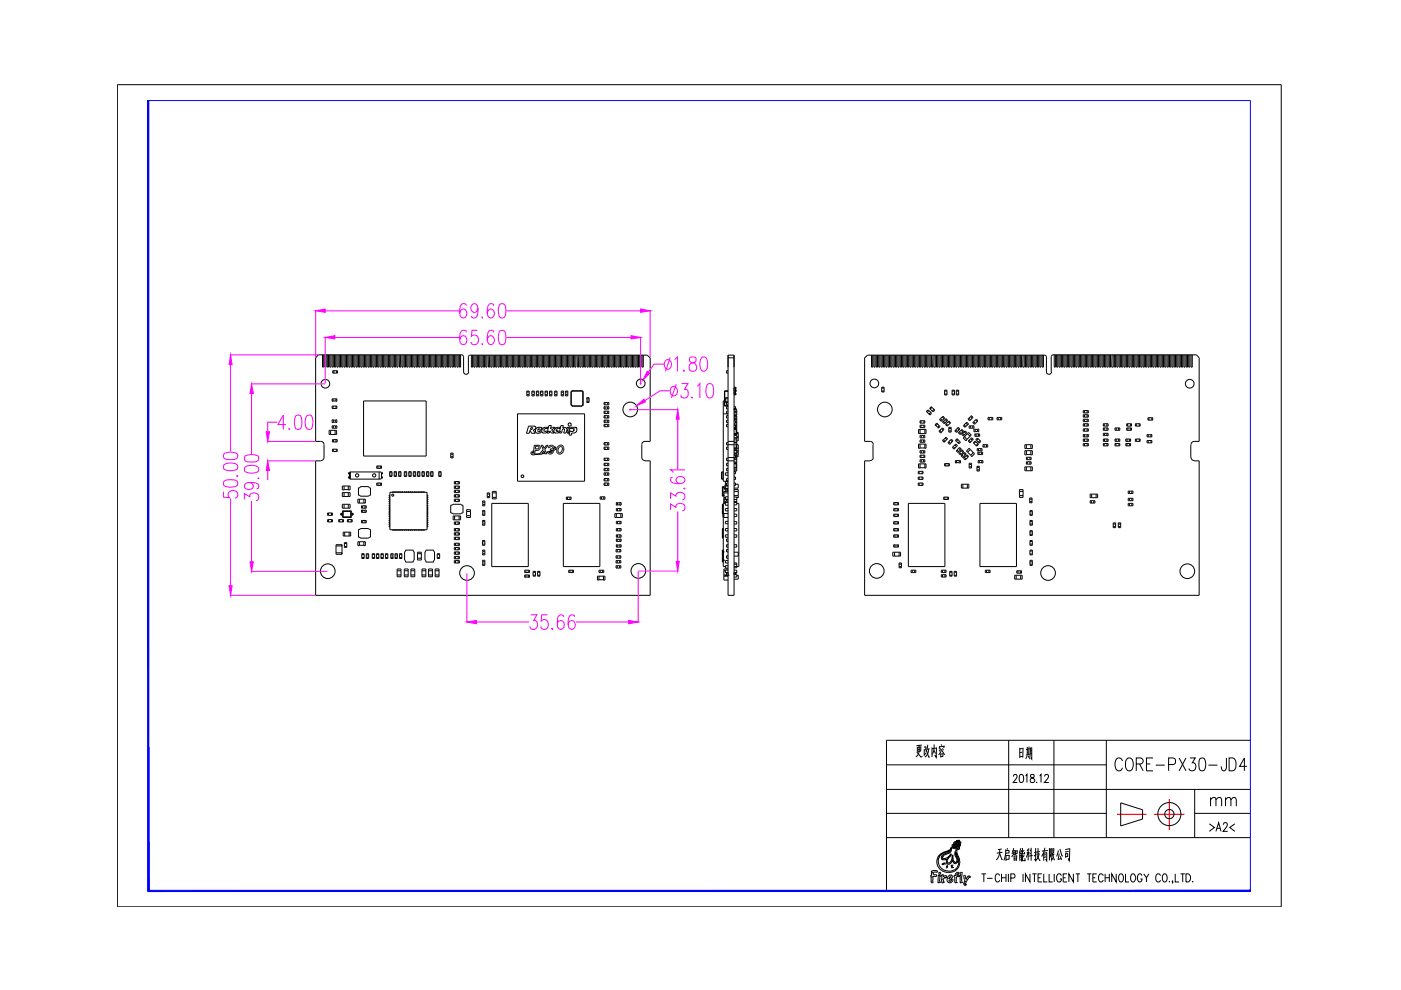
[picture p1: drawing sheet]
<svg xmlns="http://www.w3.org/2000/svg" width="297mm" height="210mm" viewBox="0 0 297 210" stroke-linecap="round" stroke-linejoin="round" font-family="sans-serif">
<defs><g id="words">
<g font-size="6.2">
<text x="214.8" y="162.3">日期</text>
<text x="235.3" y="164.7">CORE-PX30-JD4</text>
</g>
<g font-size="4.9">
<text x="255.4" y="172.2">mm</text>
<text x="255.1" y="177.4">&gt;A2&lt;</text>
</g>
</g></defs>
<g fill="none" stroke="#000" stroke-width=".21">
<path d="M24.9 18h246.7v174.3h-246.7zM68.4 75.2v2.6h.2v-2.6M68.9 75.2v2.6h.2v-2.6M69.4 75.2v2.6h.3v-2.6M69.9 75.2v2.6h.3v-2.6M70.4 75.2v2.6h.3v-2.6M70.5 78.6h1.1v.5h-1.1zM70.8 78.6v.5M70.9 75.2v2.6h.3v-2.6M71.4 78.6v.5M71.4 75.2v2.6h.3v-2.6M71.9 75.2v2.6h.3v-2.6"/>
<path d="M72.4 75.2v2.6h.3v-2.6M73 75.2v2.6h.2v-2.6M73.5 75.2v2.6h.2v-2.6M74 75.2v2.6h.2v-2.6M74.5 75.2v2.6h.2v-2.6M75 75.2v2.6h.2v-2.6M75.5 75.2v2.6h.2v-2.6M76 75.2v2.6h.3v-2.6M76.5 75.2v2.6h.3v-2.6M77 75.2v2.6h.3v-2.6M77.5 75.2v2.6h.3v-2.6M78 75.2v2.6h.3v-2.6"/>
<path d="M78.5 75.2v2.6h.3v-2.6M79.1 75.2v2.6h.2v-2.6M79.6 75.2v2.6h.2v-2.6M80.1 75.2v2.6h.2v-2.6M80.6 75.2v2.6h.2v-2.6M81.1 75.2v2.6h.2v-2.6M81.6 75.2v2.6h.2v-2.6M82.1 75.2v2.6h.3v-2.6M82.6 75.2v2.6h.3v-2.6M83.1 75.2v2.6h.3v-2.6M83.6 75.2v2.6h.3v-2.6M84.1 75.2v2.6h.3v-2.6"/>
<path d="M84.6 75.2l.1 2.6h.3l-.1-2.6M85.2 75.2v2.6h.3v-2.6M85.7 75.2v2.6h.3v-2.6M86.2 75.2v2.6h.3v-2.6M86.7 75.2v2.6h.3v-2.6M87.2 75.2v2.6h.3v-2.6M87.7 75.2v2.6h.3v-2.6M88.3 75.2v2.6h.2v-2.6M88.8 75.2v2.6h.2v-2.6M89.3 75.2v2.6h.2v-2.6M89.8 75.2v2.6h.2v-2.6M90.3 75.2v2.6h.2v-2.6"/>
<path d="M90.8 75.2v2.6h.3v-2.6M91.3 75.2v2.6h.3v-2.6M91.8 75.2v2.6h.3v-2.6M92.3 75.2v2.6h.3v-2.6M92.8 75.2v2.6h.3v-2.6M93.3 75.2v2.6h.3v-2.6M93.8 75.2v2.6h.3v-2.6M94.4 75.2v2.6h.2v-2.6M94.9 75.2v2.6h.2v-2.6M95.4 75.2v2.6h.2v-2.6M95.9 75.2v2.6h.2v-2.6M96.4 75.2v2.6h.2v-2.6"/>
<path d="M96.9 75.2v2.6h.2v-2.6M97.4 75.2v2.6h.3v-2.6M98.3 78.9v-3.3l-.3-.4h-30.5l-.6 .7v17.7h1.1M98.3 78.8a.54 .54 0 0 0 .5 .6 .54 .54 0 0 0 .6-.6M99.3 78.9v-3.3l.3-.3h37.6l.7 .6v17.7h-1.2M99.9 75.3v2.5h.3v-2.5M100.4 75.3v2.5h.3v-2.5M101 75.3v2.5h.2v-2.5M101.5 75.3v2.5h.2v-2.5M102 75.3v2.5h.2v-2.5M102.5 75.3v2.5h.2v-2.5M103 75.3v2.5h.2v-2.5"/>
<path d="M103.5 75.3l.1 2.5h.2v-2.5M104.1 75.3v2.5h.2v-2.5M104.6 75.3v2.5h.2v-2.5M105.1 75.3v2.5h.2v-2.5M105.6 75.3v2.5h.2v-2.5M106.1 75.3v2.5h.3v-2.5M106.6 75.3v2.5h.3v-2.5M107.1 75.3v2.5h.3v-2.5M107.6 75.3v2.5h.3v-2.5M108.1 75.3v2.5h.3v-2.5M108.6 75.3v2.5h.3v-2.5M109.1 75.3v2.5h.3v-2.5"/>
<path d="M109.7 75.3v2.5h.2v-2.5M110.2 75.3v2.5h.2v-2.5M110.7 75.3v2.5h.2v-2.5M111.2 75.3v2.5h.2v-2.5M111.7 75.3v2.5h.2v-2.5M112.2 75.3v2.5h.3v-2.5M112.7 75.3v2.5h.3v-2.5M113.2 75.3v2.5h.3v-2.5M113.7 75.3v2.5h.3v-2.5M114.2 75.3v2.5h.3v-2.5M114.7 75.3v2.5h.3v-2.5M115.2 75.3v2.5h.3v-2.5"/>
<path d="M115.8 75.3v2.5h.2v-2.5M116.3 75.3v2.5h.2v-2.5M116.8 75.3v2.5h.2v-2.5M117.3 75.3v2.5h.2v-2.5M117.8 75.3v2.5h.2v-2.5M118.3 75.3v2.5h.2v-2.5M118.8 75.3v2.5h.3v-2.5M119.3 75.3v2.5h.3v-2.5M119.8 75.3v2.5h.3v-2.5M120.3 75.3v2.5h.3v-2.5M120.8 75.3v2.5h.3v-2.5M121.3 75.3v2.5h.3v-2.5"/>
<path d="M121.8 75.3v2.5h.3v-2.5M122.4 75.3v2.5h.3l-.1-2.5M122.9 75.3v2.5h.3v-2.5M123.4 75.3v2.5h.3v-2.5M123.9 75.3v2.5h.3v-2.5M124.5 75.3v2.5h.2v-2.5M125 75.3v2.5h.2v-2.5M125.5 75.3v2.5h.2v-2.5M126 75.3v2.5h.2v-2.5M126.5 75.3v2.5h.2v-2.5M127 75.3v2.5h.2v-2.5M127.5 75.3v2.5h.3v-2.5"/>
<path d="M128 75.3v2.5h.3v-2.5M128.5 75.3v2.5h.3v-2.5M129 75.3v2.5h.3v-2.5M129.5 75.3v2.5h.3v-2.5M130 75.3v2.5h.3v-2.5M130.5 75.3v2.5h.3v-2.5M131.1 75.3v2.5h.2v-2.5M131.6 75.3v2.5h.2v-2.5M132.1 75.3v2.5h.2v-2.5M132.6 75.3v2.5h.2v-2.5M133.1 75.3v2.5h.2v-2.5M133.6 75.3v2.5h.3v-2.5"/>
<path d="M134.1 75.3v2.5h.3v-2.5M134.6 75.3v2.5h.3v-2.5M135.1 75.3v2.5h.3v-2.5M135.6 75.3v2.5h.3v-2.5M136.1 75.3v2.5h.3v-2.5M154.4 75.3h1.2v50.9h-1.2zM154.4 78.6h-.4v.5h.4M154.4 75.9h1.2M184.8 75.3v2.5h.2v-2.5M185.3 75.3v2.5h.2v-2.5M185.8 75.3v2.5h.2v-2.5M186.3 75.3v2.5h.3v-2.5"/>
<path d="M186.8 75.3v2.5h.3v-2.5M187.3 75.3v2.5h.3v-2.5M187.8 75.3v2.5h.3v-2.5M188.3 75.3v2.5h.3v-2.5M188.8 75.3v2.5h.3v-2.5M189.3 75.3v2.5h.3v-2.5M189.9 75.3v2.5h.2v-2.5M190.4 75.3v2.5h.2v-2.5M190.9 75.3v2.5h.2v-2.5M191.4 75.3v2.5h.2v-2.5M191.9 75.3v2.5h.2v-2.5M192.4 75.3v2.5h.3v-2.5"/>
<path d="M192.9 75.3v2.5h.3v-2.5M193.4 75.3v2.5h.3v-2.5M193.9 75.3v2.5h.3v-2.5M194.4 75.3v2.5h.3v-2.5M194.9 75.3v2.5h.3v-2.5M195.4 75.3v2.5h.3v-2.5M196 75.3v2.5h.2v-2.5M196.5 75.3v2.5h.2v-2.5M197 75.3v2.5h.2v-2.5M197.5 75.3v2.5h.2l.1-2.5M198 75.3v2.5h.3v-2.5M198.6 75.3v2.5h.2v-2.5"/>
<path d="M199.1 75.3v2.5h.2v-2.5M199.6 75.3v2.5h.2v-2.5M200.1 75.3v2.5h.2v-2.5M200.6 75.3v2.5h.2v-2.5M201.1 75.3v2.5h.3v-2.5M201.6 75.3v2.5h.3v-2.5M202.1 75.3v2.5h.3v-2.5M202.6 75.3v2.5h.3v-2.5M203.1 75.3v2.5h.3v-2.5M203.6 75.3v2.5h.3v-2.5M204.1 75.3v2.5h.3v-2.5M204.7 75.3v2.5h.2v-2.5"/>
<path d="M205.2 75.3v2.5h.2v-2.5M205.7 75.3v2.5h.2v-2.5M206.2 75.3v2.5h.2v-2.5M206.7 75.3v2.5h.2v-2.5M207.2 75.3v2.5h.2v-2.5M207.7 75.3v2.5h.3v-2.5M208.2 75.3v2.5h.3v-2.5M208.7 75.3v2.5h.3v-2.5M209.2 75.3v2.5h.3v-2.5M209.7 75.3v2.5h.3v-2.5M210.2 75.3v2.5h.3v-2.5M210.7 75.3v2.5h.3v-2.5"/>
<path d="M211.3 75.3v2.5h.2v-2.5M211.8 75.3v2.5h.2v-2.5M212.3 75.3v2.5h.2v-2.5M212.8 75.3v2.5h.2v-2.5M213.3 75.3v2.5h.2v-2.5M213.8 75.3v2.5h.3v-2.5M214.3 75.3v2.5h.3v-2.5M214.8 75.3v2.5h.3v-2.5M215.3 75.3v2.5h.3v-2.5M215.8 75.3v2.5h.3v-2.5M216.3 75.3v2.5h.3v-2.5M216.9 75.3l-.1 2.5h.4v-2.5"/>
<path d="M217.4 75.3v2.5h.3v-2.5M217.9 75.3v2.5h.3v-2.5M218.4 75.3v2.5h.3v-2.5M218.9 75.3v2.5h.3v-2.5M219.4 75.3v2.5h.3v-2.5M220 75.3v2.5h.2v-2.5M220.5 75.3v2.5h.2v-2.5M221 75.3v2.5h.2v-2.5M221.9 78.9v-3.3l-.3-.3h-37.6l-.7 .6v17.7h1.2M221.9 78.8a.54 .54 0 0 0 .5 .6 .54 .54 0 0 0 .5-.6M222.9 78.9v-3.3l.2-.4h30.6l.5 .7v17.7h-1M223.5 75.2v2.6h.3v-2.6"/>
<path d="M224 75.2v2.6h.3v-2.6M224.5 75.2v2.6h.3v-2.6M225 75.2v2.6h.3v-2.6M225.5 75.2v2.6h.3v-2.6M226.1 75.2v2.6h.2v-2.6M226.6 75.2v2.6h.2v-2.6M227.1 75.2v2.6h.2v-2.6M227.6 75.2v2.6h.2v-2.6M228.1 75.2v2.6h.2v-2.6M228.6 75.2v2.6h.2v-2.6M229.1 75.2v2.6h.3v-2.6M229.6 75.2v2.6h.3v-2.6"/>
<path d="M230.1 75.2v2.6h.3v-2.6M230.6 75.2v2.6h.3v-2.6M231.1 75.2v2.6h.3v-2.6M231.6 75.2v2.6h.3v-2.6M232.1 75.2v2.6h.3v-2.6M232.7 75.2v2.6h.2v-2.6M233.2 75.2v2.6h.2v-2.6M233.7 75.2v2.6h.2v-2.6M234.2 75.2v2.6h.2v-2.6M234.7 75.2v2.6h.2v-2.6M235.2 75.2v2.6h.3v-2.6M235.8 75.2l-.1 2.6h.3v-2.6"/>
<path d="M236.3 75.2v2.6h.2v-2.6M236.8 75.2v2.6h.2v-2.6M237.3 75.2v2.6h.2v-2.6M237.8 75.2v2.6h.3v-2.6M238.3 75.2v2.6h.3v-2.6M238.8 75.2v2.6h.3v-2.6M239.3 75.2v2.6h.3v-2.6M239.8 75.2v2.6h.3v-2.6M240.3 75.2v2.6h.3v-2.6M240.8 75.2v2.6h.3v-2.6M241.4 75.2v2.6h.2v-2.6M241.9 75.2v2.6h.2v-2.6"/>
<path d="M242.4 75.2v2.6h.2v-2.6M242.9 75.2v2.6h.2v-2.6M243.4 75.2v2.6h.2v-2.6M243.9 75.2v2.6h.3v-2.6M244.4 75.2v2.6h.3v-2.6M244.9 75.2v2.6h.3v-2.6M245.4 75.2v2.6h.3v-2.6M245.9 75.2v2.6h.3v-2.6M246.4 75.2v2.6h.3v-2.6M246.9 75.2v2.6h.3v-2.6M247.5 75.2v2.6h.2v-2.6M248 75.2v2.6h.2v-2.6"/>
<path d="M248.5 75.2v2.6h.2v-2.6M249 75.2v2.6h.2v-2.6M249.5 75.2v2.6h.2v-2.6M250 75.2v2.6h.2v-2.6M250.5 75.2v2.6h.3v-2.6M251 75.2v2.6h.3v-2.6M251.5 75.2v2.6h.3v-2.6M252 75.2v2.6h.3v-2.6M252.5 75.2v2.6h.3v-2.6M68 97.7h-1.1v28.5h71v-28.5h-1.2M68 93.6a.67 .67 0 0 1 .7 .7M68.7 94.3v2.7a.67 .67 0 0 1-.7 .6"/>
<path d="M69.8 91.2h1.6v.9h-1.6zM70.1 91.2v.9M70.4 86.1h1v.5h-1zM70.4 89h.3v.6h-.3zM70.4 90.3h1v.5h-1zM70.5 93.2h1v.5h-1zM70.5 95.2h1v.5h-1zM70.6 84.6v.5h-.2v-.5h1v.5h-.2v-.5M70.6 86.1v.5M70.6 85h.6M70.7 90.3v.5M70.7 95.2v.5"/>
<path d="M70.7 89.1h.5v.4h-.5M70.7 93.2v.5M71 91.2v.9M71.2 90.3v.5M71.2 89h.2v.6h-.2M71.2 86.1v.5M71.2 93.2v.5M71.3 95.2v.5M77.1 85h13.3v11.7h-13.3zM79.9 98.8h1v.5h-1zM80.1 98.8v.5M80.6 98.8v.5"/>
<path d="M82.6 100h.5v1h-.5zM83.6 100h.5v1h-.5zM84.5 100h.5v1h-.5zM85.7 100h.5v1h-.5zM86.7 100h.5v1h-.5zM87.6 100h.5v1h-.5zM88.5 100h.5v1h-.5zM89.5 100h.5v1h-.5zM90.4 100h.5v1h-.5zM91.3 100h.5v1h-.5zM93 100h.5v1h-.5zM95.6 96.1h.5v1h-.5z"/>
<path d="M95.6 96.8h.5M95.6 96.3h.5M109.7 87.7h14.2v14.3h-14.2zM111.7 82.9h.5v1h-.5zM111.7 83.7h.5M111.7 83.1h.5M112.1 90.3h1.1a.42 .42 0 0 1 .4 .5 .42 .42 0 0 1-.5 .4l.4 .7h-.8l-.3-.7-.2 .7h-.6zM112.6 90.7h.2a.27 .27 0 0 1 0 .3 .27 .27 0 0 1-.3 0zM112.8 95.7a.4 .4 0 0 0-.2 .6 .4 .4 0 0 0 .5 .1l1.9-.1M112.8 82.9h.5v1h-.5zM112.8 83.7h.5M112.8 83.1h.5"/>
<path d="M112.8 95.7l.2 .1M112.9 95.9l.2 .2 .2-1.7h1.1l.1 .1a.63 .63 0 0 1-.5 1h-.5l-.2 .8 1.2-.1 .7-.9-.5-.9h.4l.3 .6 .5-.6h.3l-.7 .9 .3 .6M113.6 94.6l.6 .1v.4l-.7 .1zM113.7 82.9h.5v1h-.5zM113.7 83.7h.5M113.7 83.1h.5M113.8 90.7l.9-.1 .2 .1-.2 .3a.66 .66 0 0 1-.3 .9 .66 .66 0 0 1-.9-.3v-.5zM114.6 82.9h.5v1h-.5zM114.6 83.7h.5M114.6 83.1h.5M115 90.9l.5-.3h.7l-.2 .3a.42 .42 0 0 0-.5 0 .42 .42 0 0 0-.1 .5l.2 .1 .5-.2 .3-1.1h.5l-.2 .7 .4-.3h.6l-.7 .6 .5 .6h-.6l-.3-.4-.1 .4h-.6l.4-.4a.96 .96 0 0 1-1.4 .2zM115.4 96.2h-.4"/>
<path d="M115.4 96l-.5 .1M115.5 96.1l-.2-.5-.4 .6M115.5 96h-.1M115.5 96.1l-.1 .1M115.6 82.9h.5v1h-.5zM115.6 83.7h.5M115.6 83.1h.5M116.2 95.8l-.4 .1M116.4 95.7h.1M116.4 95.9l.7-.3-.1 .3zM116.4 95.7h-.3v.2M116.5 95.9h.1"/>
<path d="M116.5 82.9h.5v1h-.5zM116.5 83.7h.5M116.5 83.1h.5M117 95.5h.1M117 95.5l-.6 .2M117.4 94.7a.41 .41 0 0 1 .5 .4 .41 .41 0 0 1-.6 .4l-.1 .6-.2 .2h-.6l-.3-.4-.3 .1 .1 .3-.4-.2M117.5 94.9h.1M117.5 94.9l-.3 .4zM117.5 94.7l-.3-.3h-.6l-.3 .3v.2l.5-.2 .4 .2-.2 .2-.3 .1-.1 .2 .4 .1M117.5 94.7h.1M117.6 90.9l.4-.2 .8-.1-.1 .3h-.3a.38 .38 0 0 0-.5 .4l.3 .2 .5-.2 .2-1.1h.5l-.1 .5h.7l.1 .1-.1 1h-.5l.2-.7a.27 .27 0 0 0-.4-.2 .27 .27 0 0 0-.1 .4l-.1 .5h-.5l.3-.4a.82 .82 0 0 1-1.5 0zM117.6 82.9h.5v1h-.5z"/>
<path d="M117.6 83.7h.5M117.6 83.1h.5M117.9 91.3h.1M118.2 94.8a.75 .75 0 0 1 1-.3 .75 .75 0 0 1 .3 1 .76 .76 0 0 1-.6 .7 .76 .76 0 0 1-.9-.4zM118.4 95l.5-.3h.2l.1 .3-.1 .7-.2 .3h-.4l-.2-.3zM119 82.9h.5v1h-.5zM119 83.7h.5M119 83.2h.5M119.9 83.1v.6M120.4 83.1h-.5v-.2h.5v1h-.5v-.2h.5M120.6 91.7h.1M120.6 91.4h.1"/>
<path d="M120.6 91.4l.2-.8h-.5v.1h.2l-.1 .4a.42 .42 0 0 0-.2 .4 .42 .42 0 0 0 .3 .4l.3-.2-.2 .6h.6v-.5h.3a.67 .67 0 0 0 .8-.4 .67 .67 0 0 0-.3-.8h-1v.3h.2a.36 .36 0 0 1 .5 .3 .36 .36 0 0 1-.5 .3h-.1a.22 .22 0 0 0-.3-.1 .22 .22 0 0 0-.1 .3h-.1M120.6 91.4v.3M120.8 89.6l.2 .2 .1 .2M120.8 89.6a.35 .35 0 0 0-.3 .4 .35 .35 0 0 0 .3 .3 .35 .35 0 0 0 .4-.3M121.1 83v3M121.1 85.9l.2 .2M121.2 85.8l.1 .2M121.2 86.1h2.2M121.2 82.9h2.2M121.3 82.9h2.1l.2 .1M121.3 82.8l-.2 .2M121.3 82.9l-.1 .1"/>
<path d="M123.5 82.8l.2 .2M123.6 83v2.9M123.6 85.8l-.2 .2M123.6 83v3M123.7 85.9l-.2 .2M124.5 84.6v.5h.4M124.9 84.6h-.5v-.3h.5v1h-.5v-.2M128.1 99.3h1v.5h-1zM128.1 98.2h1v.5h-1zM128.1 97.1h1v.5h-1zM128.1 94.8h1v.5h-1zM128.1 93.8h1v.5h-1z"/>
<path d="M128.1 90h1v.5h-1zM128.1 88.1h1v.5h-1zM128.1 87.2h1v.5h-1zM128.1 85.3h1v.5h-1zM128.3 89.1v.5h-.2v-.5h1v.5h-.3v-.5M128.3 89.5h.5M128.3 86.7v-.5h-.2v.5h1v-.5h-.3v.5M128.3 86.3h.5M128.3 85.3v.5M128.3 87.2v.5M128.3 88.1v.5M128.3 90v.5"/>
<path d="M128.3 93.8v.5M128.3 94.8v.5M128.3 97.1v.5M128.3 98.2v.5M128.3 99.3v.5M128.8 85.3v.5M128.8 87.2v.5M128.8 88.1v.5M128.8 90v.5M128.8 93.8v.5M128.8 94.8v.5M128.8 97.1v.5"/>
<path d="M128.8 98.2v.5M128.8 99.3v.5M136.1 94.3v2.7a.67 .67 0 0 0 .6 .6M136.7 93.6a.67 .67 0 0 0-.6 .7M153.3 87.7h1.1M153.6 85h-.3v17h1.1M153.6 85.9h.1M153.6 83h.1M153.7 82.9l-.1 3.2h.8M153.7 86h.7M153.7 83h.7M153.8 85.1h.6"/>
<path d="M153.8 84.6h.6M154 85.3v.5h.4M154.4 99.3h-.4v.5h.4M154.4 98.2h-.4v.5h.4M154.4 97.7h1.2M154.4 97.1h-.4v.5h.4M154.4 94.8h-.4v.5h.4M154.4 93.8h-.4v.5h.4M154.4 93.6h1.2M154.4 90h-.4v.5h.4M154.4 89.1h-.4v.5h.4M154.4 88.1h-.4v.5h.4"/>
<path d="M154.4 87.2h-.4v.5h.4M154.4 86.2h-.4v.5h.4M154.4 84.3h-.6v1h.6M154.4 82.9h-.7v3.2M154.4 97h1.8M154.4 94.3h1.2M155.6 86.7h.1M155.6 83.6h.1M155.6 82.9h.1M155.6 82.3h.1M155.6 98.2h.6v1.7h-.6M155.6 97.1h.6"/>
<path d="M155.6 96.1h.6M155.6 95.4h.6M155.6 95.2h.6M155.6 93.8h.6M155.6 92.1h.6M155.6 90.8h.6M155.6 88.1h.6v2.8h-.6M155.6 86.6h.3M155.6 86.2h.3v.7M155.6 83.1h.3M155.6 82.1h.3v1.6h-.3M155.6 89.2h.3v.5"/>
<path d="M155.6 90.2h.3v.5h-.3M155.6 96.5h.3v.5M155.6 99.9h.3v.5h-.3M155.6 91h.5v.9h-.5M155.6 94.2h.5v.8h-.5M155.6 98.3h.5v.9M155.6 86.9h.6v1.1h-.6M155.6 99.6h.6M155.6 99.2h.6M155.6 99.2h.4M155.6 98.3h.6M155.6 98h.6"/>
<path d="M155.6 97.5h.6M155.6 96.4h.6M155.6 95.6h.6M155.6 95h.4M155.6 93.3h.6M155.6 92.9h.6M155.6 92.8h.9M155.6 92.3h.6M155.6 90.1h.6M155.6 89.7h.6M155.6 88.9h.6M155.6 88.8h.6"/>
<path d="M155.6 88.4h.6M155.6 88.3h.6M155.6 87.8h.6M155.6 87.4h.6M155.6 87.2h.6M155.9 86.8h.1M155.9 86.7h.1M155.9 83.6h.1M155.9 82.9h.1M155.9 82.7h.1M155.9 82.3h.1M155.9 90.6h.3"/>
<path d="M155.9 90.2h.3M155.9 88v.1M155.9 98.1v.1M155.9 96.6h.3M155.9 89.5h.3M155.9 89.3h.3M156.1 98.8h.1M156.1 94.7h.1M156.1 94.3h.1M156.1 91.8h.1M156.1 91.2h.1M156.1 99h.1"/>
<path d="M156.1 94.9h.1M156.1 94.2h.1M156.1 91.4h.1M156.2 90.9v7.3h-.6M156.2 91.7h.3v1.8h-.3M156.2 94.3h.3v2.2h-.3M156.2 95.9h.3M156.2 95.6h.3M156.2 95h.3M156.2 92.6h.3M156.2 91.9h.3M156.5 96.6v.2h-.3"/>
<path d="M184.5 97.7h-1.2v28.5h70.9v-28.5h-1M184.5 93.6a.67 .67 0 0 1 .7 .7M185.1 94.3v2.7M185.2 97a.67 .67 0 0 1-.7 .6M186.9 82.1h.5v1h-.5zM186.9 82.9h.5M186.9 82.3h.5M194.7 99.9h1v.5h-1zM194.7 91h1.6v.9h-1.6zM194.9 99.9v.5M195.1 95.6h1v.5h-1zM195.1 98.3v.9h-.4v-.9h1.6v.9h-.2v-.9"/>
<path d="M195.1 99.2h1M195.1 97.5h1v.5h-1zM195.1 96.5h1v.5h-1zM195.1 94.2v.8h-.4v-.8h1.6v.8h-.2v-.8M195.1 95h1M195.1 93.3h1v.5h-1zM195.1 92.3h1v.5h-1zM195.1 90.2h1v.5h-1zM195.1 89.2h1v.5h-1zM195.1 91v.9M195.3 89.2v.5M195.3 90.2v.5"/>
<path d="M195.3 96.5v.5M195.3 92.3v.5M195.3 93.3v.5M195.3 95.6v.5M195.3 97.5v.5M195.5 99.9v.5M195.8 92.3v.5M195.8 93.3v.5M195.8 95.6v.5M195.8 97.5v.5M195.9 89.2v.5M195.9 90.2v.5"/>
<path d="M195.9 96.5v.5M196.1 91v.9M196.6 87.4l.4-.4-.2-.1-.4 .3 .8 .8 .3-.4-.1-.2M197 87.1l.4 .3M197.2 86.7l.4-.4-.1-.1-.4 .4 .7 .7 .4-.3-.2-.2M197.4 87.4l-.4 .4M197.6 86.4l.4 .4M198 86.8l-.3 .4M198.8 89.9l-.2-.2-.4 .4 .2 .2M198.8 89.9l-.4 .3 .4 .4M198.8 89.9l.3 .4M199.1 90.3l-.3 .3"/>
<path d="M199.1 90.3l.2 .1-.4 .4-.1-.2M199.3 91.2l-.2 .2 .3 .4 .2-.2M199.3 91.2l.3 .4M199.4 88.8l.4 .3M199.6 90.9l.2-.2 .3 .3-.1 .2zM199.6 90.9l-.3 .3M199.8 88.4l.2-.1 .3 .3-.7 .7-.4-.4 .2-.1M199.8 88.4l-.4 .4M199.8 88.4l.3 .4M200 91.2l-.4 .4M200 89.3l-.2 .2 .4 .3 .2-.2M200 89.3l.6-.5 .3 .3-.2 .2"/>
<path d="M200 93.2l-.2 .2 .4 .4 .2-.2M200 89.3l.4 .3M200.3 98.3h1v.5h-1zM200.3 82.9h.5M200.3 82.7h.5v1h-.5zM200.3 83.6h.5M200.4 88.9l.3 .4-.3 .3M200.4 92.9l.3 .3M200.5 98.3v.5M200.6 89.8l.6-.5 .3 .3-.7 .7-.3-.3zM200.6 89.8l.4 .4M200.7 93.2l.2-.1-.3-.4-.6 .6 .4 .3"/>
<path d="M200.7 93.2l-.3 .4M201 98.3v.5M201 89.4l.4 .4M201.2 90.6h.5v1h-.5zM201.2 90.9h.5M201.2 93.6l.3 .4M201.2 91.4h.5M201.5 93.3l-.5 .5 .4 .4 .1-.2M201.5 93.3l.2-.2 .3 .4-.1 .1M201.5 93.3l.4 .3M201.9 82.9h.5M201.9 82.7h.5v1h-.5z"/>
<path d="M201.9 93.6l-.4 .4M201.9 83.6h.5M201.9 94.9l.7-.7 .4 .3-.7 .7zM202.1 94.7l.3 .3M202.4 94.3l.4 .4M202.7 82.9h.6M202.7 82.7h.6v1h-.6zM202.7 93.6l.4 .3M202.7 83.6h.6M202.8 97.6v.6h-.2v-.6h1v.6h-.2M202.9 95.4l-.2 .2 .4 .3 .2-.2M202.9 95.4l.4 .3"/>
<path d="M203 90.8l-.6 .6 .4 .3 .2-.1-.4-.4M203 90.8l.1-.2 .4 .4-.2 .2M203 90.8l.3 .4M203.1 93.2l-.2-.2-.3 .4 .1 .2M203.1 93.2l-.4 .4M203.1 93.2l.3 .4M203.3 95l.1-.1 .4 .3-.2 .2M203.3 95l-.4 .4M203.3 95l.3 .4M203.3 91.2l-.4 .3M203.4 97.6v.5h-.6M203.4 91.6l.4 .3"/>
<path d="M203.4 93.6l-.3 .3M203.4 93.6l.2 .2-.3 .3-.2-.2M203.4 95.9l.4 .4M203.6 95.4l-.3 .3M203.8 91.2l.2-.2 .3 .4-.7 .7-.4-.4 .2-.1M203.8 91.2l-.4 .4M203.8 91.2l.3 .4M203.8 95.6l-.5 .5 .3 .3 .2-.1M203.8 95.6l.2-.2 .3 .3-.2 .2M203.8 95.6l.3 .3M203.9 92.1l.7-.7 .4 .3-.7 .7zM204 96.4l.3 .4"/>
<path d="M204.1 91.9l.3 .4M204.1 95.9l-.3 .4M204.2 92.8l.3-.2 .5 .6-.2 .3zM204.3 96.1l-.5 .5 .3 .4 .2-.2M204.3 96.1l.2-.2 .3 .4-.1 .1M204.3 96.1l.4 .3M204.4 90.1l.6-.6 .4 .4-.2 .2M204.4 90.1l-.1 .2 .3 .3 .2-.2M204.4 91.6l.4 .3M204.4 90.1l.4 .3M204.5 97l-.2 .1 .4 .4 .5-.5M204.5 97l.3 .3"/>
<path d="M204.7 96.4l-.4 .4M204.8 89.7l.4 .4M204.8 96.6l.2-.2 .4 .4-.2 .2M204.8 96.6l-.3 .4M204.8 96.6l.4 .4M205.1 91.9l.3-.2 .5 .6-.9 .8M205.1 91.9l-.6 .7M205.1 91.9l.6 .6M205.2 90.1l-.4 .3M205.4 88.7l.4 .3M205.5 98.2h.5v1h-.5zM205.5 90.3h1v.5h-1z"/>
<path d="M205.5 99h.5M205.5 93.3l.3 .4M205.5 98.5h.5M205.7 90.3v.5M205.7 95.3l-.2-.3-.6 .6 .9 .9M205.7 95.3l-.5 .6M205.7 95.3l.7 .7M205.8 92.9l.2-.1 .4 .3-.6 .6M205.8 88.3l.3 .4M205.9 88.1l.4 .4-.7 .7-.4-.3zM206.2 93.3l-.4-.3-.5 .5 .4 .4 .1-.2M206.2 90.3v.5"/>
<path d="M206.4 95.9l.2 .3-.5 .6-.3-.2zM206.4 89.4l-.2 .2 .4 .4 .6-.6M206.4 89.4l.4 .4M206.7 92h1v.5h-1zM206.7 91h-.2v.6h.2M206.7 93.5l.7 .7-.3 .4-.7-.7zM206.8 89l.2-.1 .3 .3-.1 .2zM206.8 89.1l-.4 .3M206.9 93.6l-.4 .4M206.9 92v.5M207.1 93.4l-.2-.2 .4-.3 .7 .7-.4 .4-.2-.2M207.1 93.4l.3 .4"/>
<path d="M207.1 98.9h.5v1h-.5zM207.1 99.6h.5M207.1 99.1h.5M207.3 91h-.6v.5h.6M207.3 91h.2v.6h-.2zM207.3 95.9h1v.5h-1zM207.3 94.1l-.4 .4M207.4 93l-.3 .4M207.4 95.1v.5h-.2v-.5h1v.5h-.2M207.4 92v.5M207.6 95.9v.5M207.6 97.6v.5h.5"/>
<path d="M207.8 93.4l-.4 .4M208 95.1v.5h-.6M208.1 95.9v.5M208.1 97.6v.6h.3v-.6h-1v.6h.2M208.4 94.3h1v.5h-1zM208.7 94.3v.5M209.2 94.3v.5M209.5 88.5h1v.5h-1zM209.7 88.5v.5M210.3 88.5v.5M211.4 88.5h1v.5h-1zM211.6 88.5v.5"/>
<path d="M212.1 88.5v.5M217.3 99h1.6v.8h-1.6zM217.3 94.3h1.6v.8h-1.6zM217.6 97h1v.5h-1zM217.6 97.9h1v.5h-1zM217.6 95.6v.8h-.3v-.8h1.6v.8h-.3v-.8M217.6 94.3v.8M217.6 99v.8M217.6 96.4h1M217.8 97v.5M217.8 97.9v.5M218.4 97v.5"/>
<path d="M218.4 97.9v.5M218.6 94.3v.8M218.6 99v.8M229.7 93.1h1.1v.5h-1.1zM229.7 90.9h1.1v.5h-1.1zM229.7 87.9h1.1v.5h-1.1zM229.7 94h1.1v.5h-1.1zM229.7 87h1.1v.6h-1.1zM229.7 88.9h1.1v.5h-1.1zM229.7 89.8h1.1v.5h-1.1zM229.9 92.6v-.5h-.2v.5h1.1v-.5h-.3v.5M229.9 92.2h.6"/>
<path d="M229.9 87v.6M229.9 87.9v.5M229.9 88.9v.5M229.9 89.8v.5M229.9 90.9v.5M229.9 93.1v.5M229.9 94v.5M230.5 87v.6M230.5 87.9v.5M230.5 88.9v.5M230.5 89.8v.5M230.5 90.9v.5"/>
<path d="M230.5 93.1v.5M230.5 94v.5M233.9 93.1h1v.5h-1zM233.9 90.7h1v.5h-1zM233.9 94h1v.5h-1zM233.9 89.8h1v.5h-1zM234.1 89.8v.5M234.1 90.7v.5M234.1 94v.5M234.2 91.9v.4h.5M234.2 93.1v.5M234.7 91.9v.5h.2v-.5h-1v.5h.3"/>
<path d="M234.7 89.8v.5M234.7 90.7v.5M234.7 93.1v.5M234.7 94v.5M236.4 93.1h1v.5h-1zM236.4 90.7h1v.5h-1zM236.4 94h1v.5h-1zM236.6 94v.5M236.7 90.7v.5M236.7 93.1v.5M237.2 90.7v.5M237.2 93.1v.5"/>
<path d="M237.2 94v.5M238.7 93.1h1v.5h-1zM238.7 94h1v.5h-1zM238.9 90.7h1v.5h-1zM238.9 89.8h1v.5h-1zM238.9 93.1v.5M238.9 94v.5M239.1 89.8v.5M239.1 90.7v.5M239.5 93.1v.5M239.5 94v.5M239.6 90.7v.5"/>
<path d="M239.7 89.8v.5M240.7 93.1h1v.5h-1zM240.7 89.8h1v.5h-1zM240.9 89.8v.5M240.9 93.1v.5M241.5 89.8v.5M241.5 93.1v.5M243.2 93.4h1v.5h-1zM243.4 88.6h1v.5h-1zM243.5 92.6v-.5h-.3v.5h1v-.5h-.2v.5M243.5 92.2h.5M243.5 93.4v.5"/>
<path d="M243.6 88.6v.5M244 93.4v.5M244.2 88.6v.5M252.5 94.3v2.7M252.5 97a.67 .67 0 0 0 .7 .6M253.2 93.6a.67 .67 0 0 0-.7 .7M69.5 108.8h1v.5h-1zM69.5 110.2h1v.5h-1zM69.7 108.8v.5M69.7 110.2v.5M70.3 108.8v.5M70.3 110.2v.5"/>
<path d="M71.2 115.5h1.3v2h-1.3zM71.2 117.2h1.3M71.2 115.7h1.3M71.8 110.2h1v.5h-1zM72 110.2v.5M72.3 108.8v.4M72.4 108.8v.4M72.6 104.4h1.6v.9h-1.6zM72.6 106.9h1.6v.8h-1.6zM72.6 108.3v1.4M72.6 110.2v.5M72.6 108.8h-.3v.4h.3"/>
<path d="M72.6 108.3l.2 .1M72.6 109.7h1.9M72.6 108.3h1.9M72.8 108.4v1.2M72.8 112.8h1.6v.9h-1.6zM72.8 109.6l-.2 .1M72.8 109.6h1.6M72.8 108.4h1.6M73 103v.9h-.4v-.9h1.6v.9h-.4v-.9M73 104.4v.9M73 106.9v.8M73 103.8h.8"/>
<path d="M73 115h.5v1.1h-.5zM73 115.9h.5M73 115.2h.5M73.1 112.8v.9M73.7 110.2h1v.5h-1zM73.8 104.4v.9M73.8 106.9v.8M73.8 110.2v.5M74 112.8v.9M74.1 100.2h-.2v.3h.2M74.1 101.1h-.2v.3h.2M74.1 100.2v1.2"/>
<path d="M74.1 100.2l.1-.1h6.6l.1 .1M74.1 101.4l.1 .2h6.6l.1-.2M74.3 100.1v1.5M74.4 108.4v1.2M74.4 109.6l.1 .1M74.5 108.3v1.4M74.5 110.2v.5M74.5 108.8h.4v.4h-.4M74.5 108.3l-.1 .1M74.7 108.8v.4M74.8 108.8v.4M75.9 105.8h1.6v.9h-1.6z"/>
<path d="M76 112.3h.3l.1-.2h1.8l.1 .2h.2v1.6h-.2l-.1 .2h-1.8l-.1-.2h-.3zM76 103.4h.3l.1-.2h1.8l.1 .2h.2v1.6h-.2l-.1 .2h-1.8l-.1-.2h-.3zM76.2 114.9v.8h-.3v-.8h1.6v.8h-.4v-.8M76.2 105.8v.9M76.2 115.6h.9M76.6 107.2h1.1v.5h-1.1zM76.6 110.3h1.1v.6h-1.1zM76.7 117.4h.5v1h-.5zM76.7 118.2h.5M76.7 117.6h.5M76.9 107.2v.5M76.9 110.3v.6"/>
<path d="M76.9 108.2h.5v.4M77.1 105.8v.9M77.4 108.1h.3v.5h-1.1v-.5h.3v.5M77.4 107.2v.5M77.4 110.3v.6M77.7 117.4h.5v1h-.5zM77.7 118.2h.5M77.7 117.7h.5M78.9 117.4h.5v1h-.5zM78.9 118.2h.5M78.9 117.6h.5M79.8 117.4h.5v1h-.5z"/>
<path d="M79.8 118.2h.5M79.8 117.6h.5M79.9 102.4h1v.5h-1zM80.1 102.4v.5M80.4 100.1v1.5M80.6 102.4v.5M80.8 117.4h.5v1h-.5zM80.8 118.2h.5M80.8 117.6h.5M80.9 100.2h.2v.3h-.2M80.9 101.1h.2v.3h-.2M80.9 100.2v1.2"/>
<path d="M81.7 117.4h.5v1h-.5zM81.7 118.2h.5M81.7 117.6h.5M82.6 100.8h.5M82.6 100.3h.5M82.7 105h-.2v.2h.2M82.7 105.4h-.2v.2h.2M82.7 105.8h-.2v.2h.2M82.7 106.2h-.2v.2h.2M82.7 106.6h-.2v.2h.2M82.7 107h-.2v.2h.2M82.7 107.4h-.2v.2h.2"/>
<path d="M82.7 107.8h-.2v.3h.2M82.7 108.3h-.2v.1h.2M82.7 108.6h-.2v.3h.2M82.7 109.1h-.2v.2h.2M82.7 109.5h-.2v.2h.2M82.7 109.9h-.2v.2h.2M82.7 110.3h-.2v.2h.2M82.7 110.7h-.2v.2h.2M82.7 111.1h-.2v.2h.2M82.7 111.5h-.2v.2h.2M82.7 104.4h7.8v7.9h-7.8zM82.9 117.7h.4v.5"/>
<path d="M83.2 104.4v-.1l.2 .1M83.2 112.3v.1l.2-.1M83.4 117.7v-.3h-.5v1h.5v-.2h-.5M83.6 100.8h.5M83.6 100.3h.5M83.6 104.4v-.1h.3v.1M83.6 112.3v.1h.3v-.1M83.7 117.4h.6v1h-.6zM83.7 118.2h.6M83.7 117.7h.6M84.1 104.4v-.1l.2 .1M84.1 112.3v.1l.2-.1"/>
<path d="M84.4 104.4v-.1h.3v.1M84.4 112.3v.1h.3v-.1M84.5 100.8h.5M84.5 100.3h.5M84.7 117.4h.5v1h-.5zM84.7 118.2h.5M84.7 117.6h.5M84.9 104.4v-.1l.2 .1M84.9 112.3v.1l.2-.1M85.3 104.4v-.1l.2 .1M85.3 112.3v.1l.2-.1M85.7 104.4v-.1l.2 .1"/>
<path d="M85.7 112.3v.1l.2-.1M85.7 100.8h.5M85.7 100.3h.5M86 116.6h1.6v.3l.2 .1v1.7l-.2 .2v.3h-1.6v-.3l-.2-.2v-1.7l.2-.1zM86.1 104.4v-.1l.2 .1M86.1 112.3v.1l.2-.1M86.5 104.4v-.1h.2v.1M86.5 112.3v.1h.2v-.1M86.7 100.8h.5M86.7 100.3h.5M86.9 104.4v-.1l.2 .1M86.9 112.3v.1l.2-.1"/>
<path d="M87.3 104.4v-.1l.2 .1M87.3 112.3v.1l.2-.1M87.6 100.8h.5M87.6 100.3h.5M87.7 104.4v-.1l.2 .1M87.7 112.3v.1l.2-.1M88.1 104.4v-.1l.2 .1M88.1 112.3v.1l.2-.1M88.5 117.1h.8v1.6h-.8zM88.5 118.3h.8M88.5 117.4h.8M88.5 100.8h.5"/>
<path d="M88.5 100.3h.5M88.6 104.4v-.1l.2 .1M88.6 112.3v.1l.2-.1M89 104.4v-.1l.1 .1M89 112.3v.1l.1-.1M89.3 104.4v-.1h.3v.1M89.3 112.3v.1h.3v-.1M89.5 100.8h.5M89.5 100.3h.5M89.8 104.4v-.1l.2 .1M89.8 112.3v.1l.2-.1M90.3 116.6h1.6v.3l.2 .1v1.7l-.2 .2v.3h-1.6v-.3l-.2-.2v-1.7l.2-.1z"/>
<path d="M90.4 100.8h.5M90.4 100.3h.5M90.5 105h.2v.2h-.2M90.5 105.4h.2v.2h-.2M90.5 105.8h.2v.2h-.2M90.5 106.2h.2v.2h-.2M90.5 106.6h.2v.2h-.2M90.5 107h.2v.2h-.2M90.5 107.4h.2v.2h-.2M90.5 107.8h.2v.3h-.2M90.5 108.3h.2v.1h-.2M90.5 108.6h.2v.3h-.2"/>
<path d="M90.5 109.1h.2v.2h-.2M90.5 109.5h.2v.2h-.2M90.5 109.9h.2v.2h-.2M90.5 110.3h.2v.2h-.2M90.5 110.7h.2v.2h-.2M90.5 111.1h.2v.2h-.2M90.5 111.5h.2v.2h-.2M91.3 100.8h.5M91.3 100.3h.5M92.7 117.4h.5v1h-.5zM92.7 118.2h.5M92.7 117.6h.5"/>
<path d="M93 100.8h.5M93 100.3h.5M95.6 107.1h.3l.1-.2h1.7l.1 .2h.4v1.7h-.4l-.1 .2h-1.7l-.1-.2h-.3zM96.1 109.4h1.6v.8h-1.6zM96.3 118.9h1.1v.5h-1.1zM96.3 118h1.1v.5h-1.1zM96.3 117h1.1v.5h-1.1zM96.3 116.1h1.1v.5h-1.1zM96.3 113.9h1.1v.5h-1.1zM96.3 113h1.1v.5h-1.1zM96.3 112.1h1.1v.5h-1.1zM96.3 110.7h1.1v.5h-1.1z"/>
<path d="M96.3 102.1h1.1v.5h-1.1zM96.3 103h1.1v.6h-1.1zM96.3 103.9h1.1v.5h-1.1zM96.3 104.9h1.1v.5h-1.1zM96.3 105.8h1.1v.5h-1.1zM96.4 109.4v.8M96.6 115.2v.5h-.3v-.5h1.1v.5h-.3v-.5M96.6 115.6h.5M96.6 102.1v.5M96.6 103v.6M96.6 103.9v.5M96.6 104.9v.5"/>
<path d="M96.6 105.8v.5M96.6 110.7v.5M96.6 112.1v.5M96.6 113v.5M96.6 113.9v.5M96.6 116.1v.5M96.6 117v.5M96.6 118v.5M96.6 118.9v.5M97.1 102.1v.5M97.1 103v.6M97.1 103.9v.5"/>
<path d="M97.1 104.9v.5M97.1 105.8v.5M97.1 110.7v.5M97.1 112.1v.5M97.1 113v.5M97.1 113.9v.5M97.1 116.1v.5M97.1 117v.5M97.1 118v.5M97.1 118.9v.5M97.3 109.4v.8M98.9 108.1h.9v1.6h-.9z"/>
<path d="M98.9 109.3h.9M98.9 108.4h.9M102.3 119.1v-.3h.5v1.1h-.5v-.3h.5M102.3 116.9v-.3h.5v1.1h-.5v-.3h.5M102.3 114.6h.5v1h-.5zM102.3 115.4h.5M102.3 114.9h.5M102.3 108.5v-.2h.5v1h-.5v-.3h.5M102.4 110.6v.5h.4M102.4 106.5v.5h.4M102.8 119.1h-.4v.5M102.8 116.9h-.4v.5"/>
<path d="M102.8 110.6h-.5v-.3h.5v1.1h-.5v-.3M102.8 108.5h-.4v.5M102.8 106.5h-.5v-.3h.5v1h-.5v-.2M103.3 104.5h.5v1h-.5zM103.3 105.3h.5M103.3 104.8h.5M104.3 106.7h7.7v13.4h-7.7zM104.4 104.2h.8v1.6h-.8zM104.4 105.5h.8M104.4 104.5h.8M119.4 106.7h7.8v13.4h-7.8zM120.1 105.4h1v.5h-1z"/>
<path d="M120.3 105.4v.5M120.8 105.4v.5M127.2 105.3h1.1v.5h-1.1zM127.5 105.3v.5M128 105.3v.5M128.1 102.4h1v.5h-1zM128.1 101.5h1v.5h-1zM128.1 100.3h1v.5h-1zM128.3 101.5v.5M128.3 102.4v.5M128.3 100.3v.5M128.8 100.3v.5"/>
<path d="M128.8 101.5v.5M128.8 102.4v.5M130.4 108.9h1.5v.8h-1.5zM130.6 119.9h1v.5h-1zM130.6 118.9h1v.5h-1zM130.6 117.8h1v.5h-1zM130.6 116.5h1v.5h-1zM130.7 113.4h1v.5h-1zM130.7 112.1h1v.5h-1zM130.7 110.5h1v.5h-1zM130.7 107.8h1v.5h-1zM130.7 108.9v.8"/>
<path d="M130.9 116v-.5h-.2v.5h1v-.5h-.3v.5M130.9 115.6h.5M130.9 114.8v-.5h-.2v.5h1v-.5h-.3v.5M130.9 114.3h.5M130.9 116.5v.5M130.9 117.8v.5M130.9 118.9v.5M130.9 119.9v.5M130.9 106.5h-.2v.6h.2M130.9 107.8v.5M130.9 110.5v.5M130.9 112.1v.5"/>
<path d="M130.9 113.4v.5M131.4 118.9v.5M131.4 119.9v.5M131.4 106.5h.3v.6h-.3zM131.4 106.6h-.5v.4h.5M131.4 107.8v.5M131.4 110.5v.5M131.4 112.1v.5M131.4 113.4v.5M131.4 116.5v.5M131.4 117.8v.5M131.6 108.9v.8"/>
<path d="M153.2 116.9h.1v-.3h-.1v2.6h.1v-.3M153.2 118.9h.1M153.2 118.7h.1M153.2 117h.1M153.2 113.9h.1M153.2 112.3h.1M153.2 107.1h.1M153.2 103.4h.1M153.2 100.1l.1 .1M153.3 112.1h-.1v2h.1M153.3 108.4h.1M153.3 101.4h.1"/>
<path d="M153.3 100.2h.1M153.3 100.2v1.2M153.3 103.4v1.6M153.3 107.1v1.7M153.3 112.3v1.6M153.3 101.4l-.1 .2M153.3 113.8v.1M153.3 107v.1M153.3 103.3v.1M153.3 103.2l.4 .4h.3M153.3 118.9h.1M153.3 105.1h.1"/>
<path d="M153.3 105.1v.1M153.3 103.3h.1M153.3 103.3l-.1-.1v2h.1M153.3 117h.1M153.3 118.7h.1M153.3 106.9h-.1v2.1h.1v.7M153.3 100.1h-.3v1.5h.3M153.4 112.2h.1M153.4 108.7l-.2 .1M153.4 108.7v.1M153.4 105h.1M153.4 117.1h.1"/>
<path d="M153.4 112.1l-.1 .1M153.4 105.1v.1M153.4 108.9h.1M153.4 113.9h.1M153.4 107v.1M153.4 103.3h.1M153.4 118.7h.1M153.4 103.4a.37 .37 0 0 0 .3 .3 .37 .37 0 0 0 .4-.1M153.4 108.8h.1M153.5 105.1l-.1 .1M153.5 105h-.1M153.5 105.5h.3"/>
<path d="M153.5 104.5h.9M153.5 104.9l-.3 .1M153.5 105.8v.9M153.8 106.7h-.5v13.4h.5M153.8 106.5h.6M153.8 105.8h.6M153.8 103v.6h.6M153.8 102.6h.2M154 105.9v.3M154.2 103.6v.3M154.4 119.9h-.6v.5h.6M154.4 118.9h-.6v.5h.6"/>
<path d="M154.4 117.8h-.4v.5h.4M154.4 116.5h-.4v.5h.4M154.4 115.5h-.4v.5h.4M154.4 114.3h-.4v.5h.4M154.4 113.4h-.6v.5h.6M154.4 112.1h-.6v.5h.6M154.4 110.5h-.6v.5h.6M154.4 108.9h-.9v.8h.9M154.4 107.8h-.6v.5h.6M154.4 106.2h-.6v.9h.6M154.4 105.3h-.6v.6h.6M154.4 104.2h-.9v1.6h.3"/>
<path d="M154.4 103.9h-.6v.3M154.4 103h-.9v.4M154.4 102.1h-.6v.8h.6M154.4 102.4h-.4v.5M154.4 101.5h-.4v.5h.4M154.4 100.3h-.6v.5h.6M155.6 119.6h.6M155.6 119.4h.6v1h-.6M155.6 117.1h.9v.8h-.9M155.6 115.5h.6v.5h-.6M155.6 113.4h.6v.5h-.6M155.6 112.1h.6v.5h-.6"/>
<path d="M155.6 110.6h.6v.5h-.6M155.6 109h.6v.5h-.6M155.6 107.8h.6v.5h-.6M155.6 105.4h.6v1.6h-.6M155.6 106.5h.6M155.6 106.3h.6M155.6 105.9h.6M155.6 103.8h.9v1.7h-.3M155.6 104.2h.9M155.6 102.4h.3v.5h-.3M155.6 105.1h.9M155.6 101.1h.3v.5h-.3"/>
<path d="M155.9 102.7h.6v.8h-.9M156.2 106.7h.4v13.4h-1M156.2 105.5h.3M189.3 117.1h1.6v.8h-1.6zM189.5 113.4h1v.5h-1zM189.5 112.1h1v.5h-1zM189.5 110.6h1v.5h-1zM189.5 109h1v.5h-1zM189.5 107.8h1v.5h-1zM189.5 106.5h1v.5h-1zM189.7 117.1v.8M189.7 115.6h.5v.4"/>
<path d="M189.7 106.5v.5M189.7 107.8v.5M189.7 109v.5M189.7 110.6v.5M189.7 112.1v.5M189.7 113.4v.5M190.2 115.5h.3v.5h-1v-.5h.2v.5M190.2 106.5v.5M190.2 107.8v.5M190.2 109v.5M190.2 110.6v.5M190.2 112.1v.5"/>
<path d="M190.2 113.4v.5M190.6 119.6h.5M190.6 119.4h.5v1h-.5zM190.6 117.1v.8M192.6 106.7h7.7v13.4h-7.7zM194.7 102.4h1v.5h-1zM194.7 101.1h1v.5h-1zM194.9 101.1v.5M194.9 102.4v.5M195.5 101.1v.5M195.5 102.4v.5M200.1 105.4h1v.5h-1z"/>
<path d="M200.3 105.4v.5M200.8 105.4v.5M203.8 102.7h1.6v.8h-1.6zM204.1 102.7v.8M205.1 102.7v.8M207.8 106.7h7.7v13.4h-7.7zM216.1 103.8h.8v1.7h-.8zM216.1 104.2h.8M216.1 105.1h.8M218.3 105.6h.5v1h-.5zM218.3 106.3h.5M218.3 105.8h.5"/>
<path d="M218.4 118.8h.5v1.1h-.5zM218.4 119.6h.5M218.4 119.1h.5M218.4 116.6h.5v1.1h-.5zM218.4 114.6h.5v1h-.5zM218.4 115.4h.5M218.4 114.8h.5M218.4 110.3h.5v1.1h-.5zM218.4 111.1h.5M218.4 110.6h.5M218.4 108.3h.5v1h-.5zM218.4 109h.5"/>
<path d="M218.4 108.5h.5M218.4 117.5h.5M218.4 116.8h.5M218.4 112.5h.5v1h-.5zM218.4 113.3h.5M218.4 112.8h.5M231.1 106.2h1v.5h-1zM231.1 104.8h1.6v.7h-1.6zM231.4 106.2v.5M231.5 104.8v.7M231.9 106.2v.5M232.4 104.8v.7"/>
<path d="M236 111.1h.5M236 110.9h.5v1h-.5zM236 111.6h.5M237.1 110.9h.5v1h-.5zM237.1 111.1h.5M237.1 111.6h.5M239.2 106.7h1v.5h-1zM239.2 105.6h1v.6h-1zM239.2 104.1h1v.5h-1zM239.5 104.1v.5M239.5 105.6v.6M239.5 106.7v.5"/>
<path d="M240 104.1v.5M240 105.6v.6M240 106.7v.5M84.2 120.6h.8v1.7h-.8zM84.2 121.9h.8M84.2 121h.8M85.7 120.6h.8v1.7h-.8zM85.7 121.9h.8M85.7 121h.8M87.1 120.6h.8v1.7h-.8zM87.1 121.9h.8M87.1 121h.8"/>
<path d="M89.5 120.6h.8v1.7h-.8zM89.5 121.9h.8M89.5 121h.8M90.9 120.6h.8v1.7h-.8zM90.9 121.9h.8M90.9 121h.8M92.3 120.6h.8v1.7h-.8zM92.3 121.9h.8M92.3 121h.8M111.2 120.9h1.1v.5h-1.1zM111.5 121.9v.5h.5M111.5 120.9v.5"/>
<path d="M112 121.9v.5h.3v-.5h-1.1v.5h.3M112 120.9v.5M113 121.1h.5v1.1h-.5zM113 122h.5M113 121.3h.5M114 121.1h.5v1.1h-.5zM114 122h.5M114 121.3h.5M120.6 120.9h1v.5h-1zM120.8 120.9v.5M121.3 120.9v.5M127 122.2v.8h-.3v-.8h1.6v.8h-.4v-.8"/>
<path d="M127 122.9h.9M127 120.9h1v.5h-1zM127.2 120.9v.5M127.8 120.9v.5M153.5 122.2h.9M153.5 121.9h.5M153.5 121h.3M153.8 121.9v.3M154 122h.1M154 121.4v.8M154.4 122h.1M154.4 120.6h-.9v2.4h.9"/>
<path d="M154.4 120.9h-.6v.5h.6M155.6 121.8h.6v.6h-.6M155.6 121.4h.6M155.6 120.9h.6v.6h-.3M155.9 121.4v.4M156.2 122h.3v.8h-.9M190.6 120.1h.5M193.2 120.9h1v.5h-1zM193.4 120.9v.5M193.9 120.9v.5M199.6 121.8h1v.6h-1zM199.6 120.9h1v.5h-1z"/>
<path d="M199.8 120.9v.5M199.8 121.8v.6M200.3 120.9v.5M200.3 121.8v.6M201.4 121.1h.5v1.1h-.5zM201.4 122h.5M201.4 121.3h.5M202.3 121.1h.5v1.1h-.5zM202.3 122h.5M202.3 121.3h.5M208.9 120.9h1v.5h-1zM209.2 120.9v.5"/>
<path d="M209.7 120.9v.5M215.1 122h1.6v.8h-1.6zM215.4 122v.8M215.6 121h1v.5h-1zM215.8 121v.5M216.3 121v.5M216.4 122v.8M194.4 159.4l.9 1.1 .3-.1M194.5 158.4v1M194.9 158l-.2 1.9-.5 .6M195.1 158.8l-.5 .1M195.3 158.4l-.8 .1"/>
<path d="M195.3 159.2l-.8 .1M195.3 158.3l-.1 .9M195.4 158l-1.1 .1M196 158.9v1.2M196.3 158.4h-.4M196.3 158.3v.6M196.3 158.9l-.3 .2M196.3 159.6l-.4 .6M196.5 159.2l.4 1.3h.3M196.7 157.9l-.4 1.5M196.9 158.8a1.89 1.89 0 0 1-.8 1.7M197.1 158.7l-.6 .2"/>
<path d="M197.6 158.5v2M198 159.1l.4 .7M198 157.8v1.4l-.3 .7M198.6 158.5l-.1 2.1-.3-.5M198.6 158.6l-1 .1M199.2 158.2l-.1 .6M199.4 158.7l-.3 .6M199.4 159.8v.8M199.5 157.8l.2 .3M199.6 158.9l-.6 1.2M199.6 159l.7 .9M199.8 158.7l.2 .4"/>
<path d="M199.9 159.8l-.5 .1M200 159.8l-.1 .6M200.2 158.1l-.1 .5M200.2 158.2l-1 .2M213.9 157v20.6M223.4 157v20.6M234.6 157v20.6M265.1 157h-77.1v31.7M188 162.2h46.6M188 167.4h77M188 172.5h46.6M188 177.6h77"/>
<path d="M200 160.4l-.6 .1M202.7 178.7l.8 .2a.45 .45 0 0 0 .1-.4 .45 .45 0 0 0-.3-.3l-.6 .2 .5-.1 .3 .4-.7-.2a.36 .36 0 0 0-.5 0 .36 .36 0 0 0-.1 .5 .36 .36 0 0 0 .5 .1l.7 .1h-.7a.46 .46 0 0 0-.5-.2 .46 .46 0 0 0-.3 .4l1.3 .5-.5-.1a.71 .71 0 0 0-1.2 .1l-.1 .6-.4 .3a1.6 1.6 0 0 0-1.4 1l.1 .4h1v.2a.58 .58 0 0 0 .3 .8 .58 .58 0 0 0 .7-.4l.2-.4a.58 .58 0 0 0 .4 .6 .58 .58 0 0 0 .7-.3 2.28 2.28 0 0 0-.4-1.6l.1-.5v.5a2.28 2.28 0 0 1-.4 3.4 2.06 2.06 0 0 1-1.6 .1l-.6-.1a1.91 1.91 0 0 1-1.2-1.9 1.91 1.91 0 0 1 1.4-1.8l.9-.3 .2-.3-.4 .1a3.2 3.2 0 0 0-2.2 1.6 2.34 2.34 0 0 0 .6 2.5 2.34 2.34 0 0 0 2.6 .4 2.42 2.42 0 0 0 1-3.7l-.3-.8a1.31 1.31 0 0 0 .2 1.8 .42 .42 0 0 1 0 .5 .42 .42 0 0 1-.5 .1l-.4-.5v-.9a.4 .4 0 0 0-.1 .7M202.7 178.7h.1M202.7 178.7h-.3l.2 .2h.6a.31 .31 0 0 1 .4 .3 .31 .31 0 0 1-.4 .3l-1.2-.2 1.1 .3a.33 .33 0 0 1 .3 .5 .33 .33 0 0 1-.6 0l-.6-.2a.35 .35 0 0 0-.4 0 .35 .35 0 0 0-.1 .4 1.67 1.67 0 0 1-1.5 1l-.2 .2a.35 .35 0 0 0-.1 .5 .35 .35 0 0 0 .5 0l.6-.2 .7-.7-.2 .4a1.23 1.23 0 0 0-.6 1.3 .44 .44 0 0 0 .5 .1 .44 .44 0 0 0 .3-.4l.2-.5M213.5 179.8l.1 .3M214.9 164.6l.2-.4 .4 .1 .1 .2-.2 .6-.6 .8h.9M214.9 179.8l-.3 1M216.3 164.3l.3-.1a1.04 1.04 0 0 1 0 1.7h-.1a1.29 1.29 0 0 1-.2-1.6zM216.5 179.8l-.4 .9M216.8 179.8v1.2h.4v-.4M217.4 164.5l.3-.3v1.7M218.2 179.9l-.5 .5"/>
<path d="M218.6 164.3v.5a.7 .7 0 0 1 .6 .3 .7 .7 0 0 1 0 .7 .5 .5 0 0 1-.8-.1 .5 .5 0 0 1 .4-.7l.4-.2a.36 .36 0 0 0-.2-.6zM218.6 179.8v2.7M219.6 179.8v2.7l-.3-.3M219.8 165.8h.1M220.1 179.8v1.3M220.4 164.5l.3-.3v1.7M221.5 164.6l.1-.3h.6l.1 .4-.9 1.2h1M221.5 179.8l-.2 1-.5 .8M222.5 179.8v2.6M222.8 179.9v1.6l-.2-.3M223 179.8v2.5l.1-.3M223.4 179.9v.9l-.4 .1"/>
<path d="M223.4 179.9l-.4 .2M226.8 179.9l-.1 2.6-.2-.5M226.8 179.9l-.9 .2M237.6 170.2l4.6 1.5v2l-4.6 1.4zM253.3 172.5h11.7M253.3 167.4v10.2M197.4 187h.1M197.4 185.9v1.1M197.4 185.9h.1M197.5 185l-.1 .6v.3M197.5 185h.1M197.5 184.9h.1"/>
<path d="M197.5 184.9v-.3h.7a.32 .32 0 0 1 .4 0 .32 .32 0 0 1 .1 .2l-.1 .2a.38 .38 0 0 0-.6-.1 .38 .38 0 0 0 0 .6 .35 .35 0 0 1 .4-.1 .35 .35 0 0 1 .2 .4l-.8 .1M197.5 184.9v.1M197.8 185.9h.1M197.8 185.9v1.1a.19 .19 0 0 1-.2 .2 .19 .19 0 0 1-.2-.2M198.9 185.7v1.4l.2 .1 .2-.1M198.9 185.7h.1M198.9 185.7v-.2h.4v.3M199.3 187.1h.1M199.3 185.8h.1M199.3 185.8v1.3M199.6 186.4l.1-.9a.23 .23 0 0 1 .3 0 .23 .23 0 0 1 0 .3v.1l.5-.2a.23 .23 0 0 1 .2 .1 .23 .23 0 0 1-.2 .3 .58 .58 0 0 0-.5 .9M199.6 186.4l.1 .7 .3 .1v-.2"/>
<path d="M199.6 186.4h.1M199.8 183.3h.1M200 187h.1M200.2 183l-.4 .1v.2M200.2 183h.1M200.2 183l.1 .2M200.3 183.2h.1M200.3 183.2l-.5 .1M200.8 183.5l.2 .1-.2 .5-.2-.2zM201.2 185.7a.48 .48 0 0 1 .7 .1 .48 .48 0 0 1-.3 .7l-.4 .2a.36 .36 0 0 0 .4 .1 .36 .36 0 0 0 .2-.4 .36 .36 0 0 1 .3 .3 .36 .36 0 0 1-.4 .4 .66 .66 0 0 1-.8-.2 .66 .66 0 0 1 0-.9zM201.4 186l.2-.1-.4 .5zM201.9 183.4h.1"/>
<path d="M201.9 183.4l.1 .5M201.9 183.4l-.3 .1 .1 .5 .3-.1M201.9 182h.1M202 183.9h.1M202.5 185.6a.19 .19 0 0 0-.2 .1 .19 .19 0 0 0 0 .2h.2l-.1 1.2h.3M202.5 185.6h.1M202.7 187.1h.1M202.9 185.5h.1M202.9 185.5l.4 .1M203.1 185.3h.1a.21 .21 0 0 0 .1-.4 .21 .21 0 0 0-.4 .1l-.3 .2-.1 .4M203.1 185.3h.1M203.1 185.3h-.2v.2"/>
<path d="M203.3 185.9h-.5l-.1 1.2M203.3 185.6h.1M203.3 185.6v.3M203.3 185.9h.1M203.6 185h.4v2a.2 .2 0 0 1-.3 .2 .2 .2 0 0 1-.1-.3zM204 187.1h.1M204.3 187.4l.1 .2h.3M204.3 187.4h.1M204.5 186.9h.1M204.5 186.9l-.2 .5M204.7 187.5h.1M204.7 187.6h.1"/>
<path d="M204.7 187.5v.1M204.8 186.4l-.1-.5a.21 .21 0 0 0-.2-.3 .21 .21 0 0 0-.2 .3l.2 1M204.8 186.4h.1M205.5 186h.1M205.5 186l-.8 1.5M205.6 185.9a.41 .41 0 0 0-.5-.1 .41 .41 0 0 0-.2 .4l-.1 .2M205.6 185.9h.1M205.6 185.9l-.1 .1M208.1 185.3h.9M208.6 185.3v1.7M209.3 186.2h1.1M212 185.7a.49 .49 0 0 0-.7-.4 .49 .49 0 0 0-.3 .6v.5a.49 .49 0 0 0 .3 .6 .49 .49 0 0 0 .7-.4"/>
<path d="M212 180.2a2.9 2.9 0 0 1-.7 2.2M212 181l.4 1.2h.2M212.3 185.3v1.7M212.3 186.1h1M212.4 180l-.8 .1M212.5 180.7l-1.2 .2M213.2 180.1v.9l-.4 1.4M213.2 180.3h.7M213.3 181.3v1.2M213.3 185.3v1.7M213.8 185.3v1.7M213.9 180.3v.5"/>
<path d="M214 180.8l-.8 .1M214 182.2h-.7M214 181.3l-.1 .9M214 181.3l-.7 .1M214.3 186.2l.8-.2v-.7h-.8v1.7M214.9 181l.3 .3M215 180.3l-.1 .7-.4 .7M215 181.4v1.1M215.2 180.3l-.4 .1M215.3 180.8l-.8 .2M215.3 180.3v1M215.4 181.9l-.4 .1"/>
<path d="M215.5 182.3l-.5 .1M215.6 181.5h-.6M215.6 181.3l-.1 1.2M215.6 180.4l-.3 .1M215.7 181h-.4M215.7 180.3l-.1 .7M216.2 180.8v1.7M216.2 181.7h.3M216.5 181.3l-.3 .1M216.5 180.3l.2 .4M216.6 180.9v1.6l-.2-.3M216.6 180.6l-.5 .2"/>
<path d="M216.6 181h-.4M216.8 181.2v1.3h.6l-.1-.5M216.9 185.3v1.7M217.2 180.3l-.4 .3M217.2 181.3l-.4 .5M218 180.8l-.4 1M218 180.1v2.3M218 180.9l.2 .3M218.2 180.7l-.5 .1M218.3 180.8l.2 .3M218.4 185.3v1.7l-1-1.7v1.7M218.4 180.1l.1 .4"/>
<path d="M218.9 185.3h.9M218.9 181.3l-.8 .2M219.3 185.3v1.7M219.8 180.6l-.5 .2M219.8 181l-.6 .5M219.9 181.3l.5 1.1h.2M220.1 186.1h.5M220.3 181l-.3 1-.4 .5M220.3 181l-.5 .2M220.5 180.5l-.7 .2M220.9 185.3h-.8v1.7h.8M221.3 185.3v1.7h.8"/>
<path d="M221.3 180.8v1.7M221.8 181.2l-.5 .1M221.8 181.7l-.5 .1M221.9 180.7v1.8l-.2-.3M221.9 180.8l-.6 .1M222.2 180.3l-1.3 .2M222.4 185.3v1.7h.8M222.8 180l-.3 .1M223.1 180.9l.4 1.4h.1M223.3 180.4l-.3 .1M223.5 185.3v1.7M223.5 181l-.2 .4"/>
<path d="M224.4 180.3l-.4 1.3M224.6 181l-.3 1.2M224.7 180l.5 1.5h.2M224.8 181.5l.3 .8M225 182l-.7 .2M225 185.7l-.3-.4a.92 .92 0 0 0-.8 .7 .92 .92 0 0 0 .4 .9h.5l.2-.5h-.3M225.4 186.1h.5M225.9 180.9v.9M226.2 185.3h-.8v1.7h.8M226.4 180.9v.7l-.5 .1M226.4 181h-.5M226.6 180.5l-.8 .1"/>
<path d="M227.6 185.3v1.7l-1-1.7v1.7M228.1 185.3h.9M228.5 185.3v1.7M230.5 185.3h.9M230.9 185.3v1.7M231.7 186.1h.5M232.5 185.3h-.8v1.7h.8M233.9 185.7a.52 .52 0 0 0-.6-.4 .52 .52 0 0 0-.4 .6v.5a.52 .52 0 0 0 .4 .6 .52 .52 0 0 0 .6-.4M234.3 186.1h.9M234.3 185.3v1.7M235.2 185.3v1.7M236.7 185.3v1.7l-1-1.7v1.7"/>
<path d="M237.4 185.3h.1a.94 .94 0 0 1 .8 .7 .94 .94 0 0 1-.4 .9l-.1 .1a.94 .94 0 0 1-.7-.7 .94 .94 0 0 1 .3-1zM238.6 185.3v1.7h.8M240 185.3h.1a.87 .87 0 0 1 .7 .8 .87 .87 0 0 1-.7 .9 1.17 1.17 0 0 1-.1-1.7zM242.1 185.7a.49 .49 0 0 0-.6-.4 .49 .49 0 0 0-.3 .6v.5a.5 .5 0 0 0 .4 .6 .5 .5 0 0 0 .5-.6h-.3M242.5 185.3l.6 .8 .5-.8M243.1 186.1v.9M246.1 185.7a.52 .52 0 0 0-.7-.4 .52 .52 0 0 0-.4 .6v.5a.52 .52 0 0 0 .4 .6 .52 .52 0 0 0 .7-.4M246.7 185.3h.1a.94 .94 0 0 1 .7 .7 .94 .94 0 0 1-.3 .9l-.1 .1a.94 .94 0 0 1-.7-.7 .94 .94 0 0 1 .3-1zM248 186.8l-.1 .1h.1M248.7 186.9h-.2l.1-.1-.1 .5M249.2 185.3v1.7h.8M250.3 185.3h.9"/>
<path d="M250.8 185.3v1.7M251.5 185.3a.87 .87 0 0 1 .9 .8 .87 .87 0 0 1-.9 .9zM252.9 186.8l-.1 .1h.2"/>
<circle cx="69" cy="81.4" r=".92"/>
<circle cx="114.3" cy="91.2" r=".28"/>
<circle cx="133.6" cy="86.8" r="1.56"/>
<circle cx="135.9" cy="81.3" r=".92"/>
<circle cx="185.4" cy="81.3" r=".92"/>
<circle cx="187.6" cy="86.8" r="1.56"/>
<circle cx="252.2" cy="81.4" r=".92"/>
<circle cx="75.7" cy="100.8" r=".35"/>
<circle cx="79.3" cy="100.8" r=".35"/>
<circle cx="83.3" cy="105" r=".22"/>
<circle cx="110.8" cy="101" r=".29"/>
<circle cx="69.5" cy="121.1" r="1.56"/>
<circle cx="99" cy="121.5" r="1.56"/>
<circle cx="135.3" cy="121" r="1.56"/>
<circle cx="185.9" cy="121" r="1.56"/>
<circle cx="222.2" cy="121.5" r="1.56"/>
<circle cx="251.7" cy="121.1" r="1.56"/>
<circle cx="247.9" cy="172.6" r="2.44"/>
<circle cx="247.9" cy="172.6" r=".98"/>
<circle cx="199.2" cy="185.2" r=".18"/>
</g>
<path d="M152 188.8h89.3" fill="none" stroke="#ff0" stroke-width=".21"/>
<g fill="#00f" stroke="#00f" stroke-width=".21">
<path d="M31.3 21.3l.3 167.6v-167.6zM31.3 21.3l.3 167.6h-.3z"/>
<path d="M31.4 188.8v.2l233.7-.2zM31.4 189l233.7-.2v.2z"/>
</g>
<path d="M236.8 172.6h6.3M244.7 172.6h6.4M247.9 169.4v6.5" fill="none" stroke="#f00" stroke-width=".21"/>
<path d="M31.4 21.3h233.7v167.6" fill="none" stroke="#00f" stroke-width=".21"/>
<g fill="none" stroke="#f0f" stroke-width=".21">
<path d="M48.8 75.2h18.6M48.9 77.3v18.4M66.9 65.8v10M69 71.4v9.9M69 65.9h28.4M71 71.6h26.4M98.9 70.5a.63 .63 0 0 0-1.1-.3 2.68 2.68 0 0 0 0 2.7l.4 .2a.96 .96 0 0 0 .8-1 .96 .96 0 0 0-.8-.9l-.6 .4-.1 .5M98.9 64.8a.63 .63 0 0 0-1.1-.3 2.68 2.68 0 0 0 0 2.8l.4 .1a.96 .96 0 0 0 .8-.9 .96 .96 0 0 0-.8-1l-.6 .5-.1 .4M101.2 70h-1.1l-.2 1.3a1 1 0 0 1 1.6 .5 1 1 0 0 1-1.1 1.3l-.3-.2-.3-.4M101.3 65.4a.98 .98 0 0 1-.8 .9 .98 .98 0 0 1-.7-1 .98 .98 0 0 1 .8-.9 1.28 1.28 0 0 1 .7 1.7l-.1 .8-.2 .4a.63 .63 0 0 1-1.1-.3M102.3 72.8l-.1 .1 .1 .2 .1-.2M102.3 67.1l-.1 .2 .1 .1 .1-.1"/>
<path d="M104.7 70.5a.63 .63 0 0 0-1-.3 2.68 2.68 0 0 0 0 2.7 .92 .92 0 0 0 1.2-.6 .92 .92 0 0 0-.8-1.1 .82 .82 0 0 0-.8 .9M104.7 64.8a.63 .63 0 0 0-1-.3 2.68 2.68 0 0 0 0 2.8 .92 .92 0 0 0 1.2-.7 .92 .92 0 0 0-.8-1.1 .82 .82 0 0 0-.8 .9M106 70.2l.5-.2a1.31 1.31 0 0 1 .7 1.7v.8l-.3 .4-.4 .2-.5-.2a3.2 3.2 0 0 1 0-2.7zM106 64.5l.5-.1a1.31 1.31 0 0 1 .7 1.7v.8l-.3 .4-.4 .1-.5-.1a3.2 3.2 0 0 1 0-2.8zM107.4 71.6h26.4M107.4 65.9h28.4M135.8 71.4v10.2M137.9 65.8v10M140.8 77.2h-2.1l-1.2 1.7M141.2 76.4l.2-.2a1.02 1.02 0 0 1 1 1.1 1.02 1.02 0 0 1-1 1 1.25 1.25 0 0 1-.2-1.9zM142.1 75.8l-1 2.9M143.1 76.2l.5-.5v3"/>
<path d="M145 78.4l-.1 .1 .1 .2 .2-.2M146.3 75.8a.65 .65 0 0 0 .3 1 1.01 1.01 0 0 1 1.1 .7 1.01 1.01 0 0 1-.6 1.2 .9 .9 0 0 1-1-.7 .9 .9 0 0 1 .7-1.1l.4-.1a.62 .62 0 0 0 .4-.6 .62 .62 0 0 0-.5-.5zM148.8 75.8l.5-.1a1.48 1.48 0 0 1 .7 1.7l-.1 .8-.2 .3-.6 .2a1.52 1.52 0 0 1-.7-1.8zM47.5 98.5a2.68 2.68 0 0 1 2.8 0l.1 .4-.1 .6a3.2 3.2 0 0 1-2.8 0l-.1-.4zM47.5 96.2a3.1 3.1 0 0 1 2.8 0l.1 .4-.1 .5a3.2 3.2 0 0 1-2.8 0l-.1-.3zM51.9 99a2.71 2.71 0 0 1 2.8 0l.2 .4-.2 .6a3.1 3.1 0 0 1-2.8 0l-.1-.4zM51.9 96.7a3.2 3.2 0 0 1 2.8 0l.2 .6a1.31 1.31 0 0 1-1.8 .7l-.7-.1-.5-.3-.1-.3zM53.2 81.4h15.7M53.3 83.4v12.9M56.6 93.6h10.3M56.6 97.7h10.3M56.8 99.7v2.1"/>
<path d="M58.8 89.5h-2v2.1M60.6 90h-1.7l1.2-2v3M61.3 90.8l-.1 .1 .1 .1 .2-.1M62.7 88.1l.4-.1 .6 .1a3.2 3.2 0 0 1 0 2.8l-.4 .1-.6-.1a3.1 3.1 0 0 1 0-2.8zM65.1 88.1l.4-.1 .5 .1a3.2 3.2 0 0 1 0 2.8l-.5 .1a1.41 1.41 0 0 1-.8-1.7l.1-.7zM133.4 86.9h10.4M133.6 86.7v.3M135.6 81.3h.4M142 82.9h-2.1l-3.2 2M142.4 82.1l.3-.2a1.02 1.02 0 0 1 .9 1 1.02 1.02 0 0 1-.9 1 1.18 1.18 0 0 1-.3-1.8zM143.4 81.5l-1 2.9M143.7 88.9v10.6"/>
<path d="M144.5 81.3h1.4l-.7 1.2h.3a.95 .95 0 0 1 .4 1.4 .95 .95 0 0 1-1.4 .2l-.2-.3M145.2 99.6h-3l.5 .6M146.7 84.1l-.1 .2 .1 .1 .2-.1M147.8 81.9l.6-.6v3.1M150 81.5l.6-.2a1.52 1.52 0 0 1 .7 1.8l-.4 1.2-.5 .1a1.48 1.48 0 0 1-.7-1.7l.1-.8zM47.4 104.3v1.1l1.2 .1a1 1 0 0 1 .6-1.5 1 1 0 0 1 1.2 1.1l-.1 .3-.5 .2M47.5 102a3.1 3.1 0 0 1 2.8 0l.1 .4-.1 .6a3.2 3.2 0 0 1-2.8 0l-.1-.4zM48.9 105.7v18.5M50.3 100.8l.1 .1-.1 .1-.2-.1M51.8 105.9v-1.3l1.2 .7v-.3a.99 .99 0 0 1 1.4-.4 .99 .99 0 0 1 .2 1.4l-.3 .2M52.8 102.3a.82 .82 0 0 1 .9 .8 .98 .98 0 0 1-1 .7 .98 .98 0 0 1-.9-.8l.1-.3a2.47 2.47 0 0 1 2.8 0 .63 .63 0 0 1-.3 1M53.3 106.2v12.9"/>
<path d="M54.7 101.3l.2 .1h-.3M142.2 108.1v-1.2l1.1 .7v-.4a1.09 1.09 0 0 1 1.9 .2l-.1 .7-.5 .2M142.2 105.8v-1.3l1.1 .7v-.4a.97 .97 0 0 1 1.4-.3 .97 .97 0 0 1 .2 1.4l-.3 .1M142.6 101.1a.63 .63 0 0 0-.3 1.1 2.71 2.71 0 0 0 2.8 0l.1-.4a.96 .96 0 0 0-.9-.8 .96 .96 0 0 0-1 .8l.5 .6 .4 .1M143.7 108.4v10.6M145.1 103.4l.1 .2-.1 .1-.2-.1M48.8 126.2h18.1M53.2 121.1h16.2M99 121.6v10.4M101 131.9h11.2M112.6 130.4h1.2l-.7 1.2h.4a.96 .96 0 0 1 .4 1.4 .96 .96 0 0 1-1.4 .1l-.2-.3M116.1 130.4h-1.2l-.2 1.3a.89 .89 0 0 1 1.2-.2 .89 .89 0 0 1 .4 1.1 .8 .8 0 0 1-.7 .9 .8 .8 0 0 1-.9-.7"/>
<path d="M117.1 133.1l-.1 .2 .1 .2 .1-.2M119.6 130.8l-.2-.3-.3-.1-.6 .1a4 4 0 0 0-.3 2.5l.7 .5a.98 .98 0 0 0 .7-1 .98 .98 0 0 0-.7-.9l-.4 .1-.3 .7M121.8 130.8v-.3l-.6-.1a2.23 2.23 0 0 0-.4 2.9l.4 .2a.96 .96 0 0 0 .8-1 .96 .96 0 0 0-.8-.9l-.4 .1-.3 .7M122.1 131.9h11.2M135.3 121.1v10.9M135.4 121.1h8.4"/>
</g>
<g fill="#f0f" stroke="#f0f" stroke-width=".21">
<path d="M69 71.6l2-.4v.7z"/>
<path d="M133.8 71.2l2 .4-2 .3z"/>
<path d="M66.9 65.9l2.1-.4v.7z"/>
<path d="M135.8 65.5l2.1 .4-2.1 .3z"/>
<path d="M53.3 81.4l.4 2h-.7z"/>
<path d="M53 119.1h.7l-.4 2z"/>
<path d="M48.9 75.2l.3 2.1h-.6z"/>
<path d="M48.6 124.2h.6l-.3 2z"/>
<path d="M56.8 97.7l.3 2h-.7z"/>
<path d="M56.4 91.6h.7l-.3 2z"/>
<path d="M143.7 86.9l.3 2h-.6z"/>
<path d="M143.4 119h.6l-.3 2.1z"/>
<path d="M99 131.9l2-.3v.7z"/>
<path d="M133.3 131.6l2 .3-2 .4z"/>
<path d="M137.2 78.7l.6 .4-1.5 1.5z"/>
<path d="M134.9 86l1.6-1.4 .3 .6z"/>
</g>
<use href="#words"/>
</svg>
